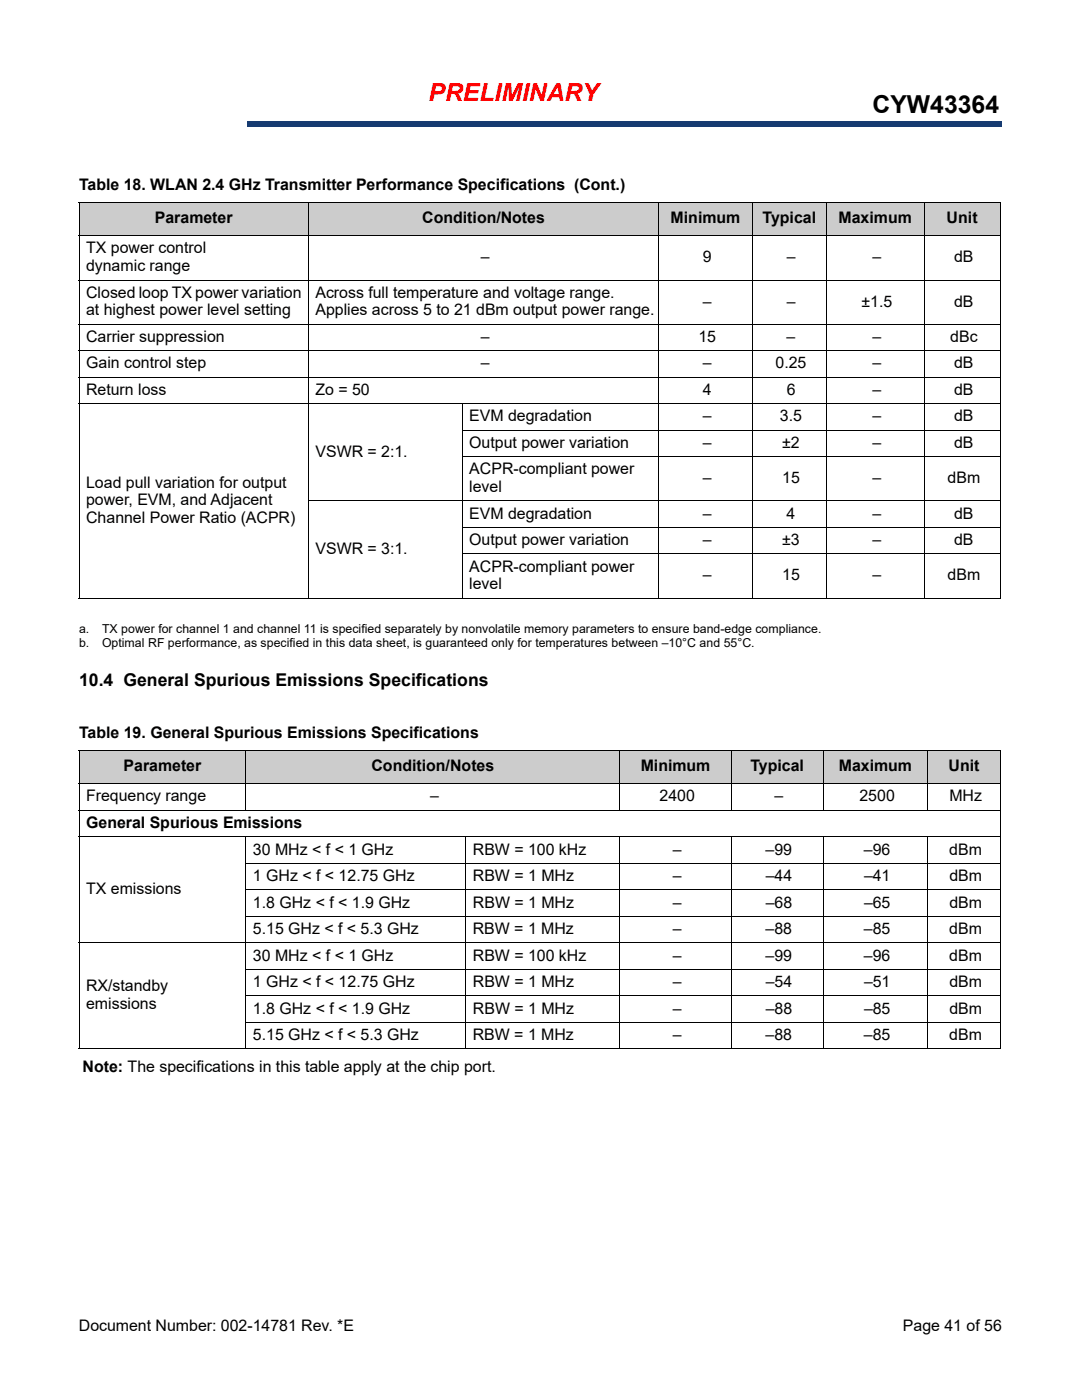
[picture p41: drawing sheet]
<svg xmlns="http://www.w3.org/2000/svg" width="216mm" height="279mm" viewBox="0 0 216 279" stroke-linecap="round" stroke-linejoin="round" font-family="sans-serif">
<defs><g id="words">
<text font-size="4.9" fill="#f00" x="85.5" y="20.2">PRELIMINARY</text>
<text font-size="4.9" x="174.1" y="22.5">CYW43364</text>
<text font-size="3.5" x="15.8" y="136.9">10.4 General Spurious Emissions Specifications</text>
<g font-size="3.2">
<text x="15.8" y="37.9">Table 18. WLAN 2.4 GHz Transmitter Performance Specifications (Cont.)</text>
<text x="30.9" y="44.6">Parameter</text>
<text x="84.3" y="44.6">Condition/Notes</text>
<text x="133.8" y="44.6">Minimum</text>
<text x="152.1" y="44.6">Typical</text>
<text x="167.3" y="44.6">Maximum</text>
<text x="188.9" y="44.6">Unit</text>
<text x="17.2" y="50.6">TX power control</text>
<text x="96" y="52.3">–</text>
<text x="140.2" y="52.3">9</text>
<text x="157" y="52.3">–</text>
<text x="174.1" y="52.3">–</text>
<text x="190.4" y="52.3">dB</text>
<text x="17.2" y="54.1">dynamic range</text>
<text x="17.2" y="59.4">Closed loop TX power variation</text>
<text x="62.9" y="59.4">Across full temperature and voltage range.</text>
<text x="17.2" y="62.9">at highest power level setting</text>
<text x="62.9" y="62.9">Applies across 5 to 21 dBm output power range.</text>
<text x="140.3" y="61.2">–</text>
<text x="157" y="61.2">–</text>
<text x="171.9" y="61.2">±1.5</text>
<text x="190.4" y="61.2">dB</text>
<text x="17.2" y="68.2">Carrier suppression</text>
<text x="96" y="68.2">–</text>
<text x="139.4" y="68.2">15</text>
<text x="157" y="68.2">–</text>
<text x="174.1" y="68.2">–</text>
<text x="189.6" y="68.2">dBc</text>
<text x="17.2" y="73.5">Gain control step</text>
<text x="96" y="73.5">–</text>
<text x="140.2" y="73.5">–</text>
<text x="154.8" y="73.5">0.25</text>
<text x="174.1" y="73.5">–</text>
<text x="190.4" y="73.5">dB</text>
<text x="17.2" y="78.8">Return loss</text>
<text x="63" y="78.8">Zo = 50</text>
<text x="140.2" y="78.8">4</text>
<text x="157" y="78.8">6</text>
<text x="174.1" y="78.8">–</text>
<text x="190.4" y="78.8">dB</text>
<text x="93.6" y="84.1">EVM degradation</text>
<text x="93.6" y="89.4">Output power variation</text>
<text x="140.2" y="84.1">–</text>
<text x="140.2" y="89.4">–</text>
<text x="155.6" y="84.1">3.5</text>
<text x="156.1" y="89.4">±2</text>
<text x="174.1" y="84.1">–</text>
<text x="174.1" y="89.4">–</text>
<text x="190.4" y="84.1">dB</text>
<text x="190.4" y="89.4">dB</text>
<text x="62.9" y="91.2">VSWR = 2:1.</text>
<text x="93.6" y="94.7">ACPR-compliant power</text>
<text x="17.2" y="97.3">Load pull variation for output</text>
<text x="17.2" y="100.9">power, EVM, and Adjacent</text>
<text x="93.6" y="98.2">level</text>
<text x="140.3" y="96.5">–</text>
<text x="156.1" y="96.5">15</text>
<text x="174.1" y="96.5">–</text>
<text x="189.1" y="96.5">dBm</text>
<text x="17.2" y="104.4">Channel Power Ratio (ACPR)</text>
<text x="93.6" y="103.5">EVM degradation</text>
<text x="140.2" y="103.5">–</text>
<text x="156.9" y="103.5">4</text>
<text x="174.1" y="103.5">–</text>
<text x="190.4" y="103.5">dB</text>
<text x="62.9" y="110.6">VSWR = 3:1.</text>
<text x="93.6" y="108.8">Output power variation</text>
<text x="140.2" y="108.8">–</text>
<text x="156.1" y="108.8">±3</text>
<text x="174.1" y="108.8">–</text>
<text x="190.4" y="108.8">dB</text>
<text x="93.6" y="114.1">ACPR-compliant power</text>
<text x="93.6" y="117.6">level</text>
<text x="140.3" y="115.8">–</text>
<text x="156.1" y="115.8">15</text>
<text x="174.1" y="115.8">–</text>
<text x="189.1" y="115.8">dBm</text>
<text x="15.8" y="147.3">Table 19. General Spurious Emissions Specifications</text>
<text x="24.7" y="153.9">Parameter</text>
<text x="74.1" y="153.9">Condition/Notes</text>
<text x="127.8" y="153.9">Minimum</text>
<text x="149.7" y="153.9">Typical</text>
<text x="167.4" y="153.9">Maximum</text>
<text x="189.3" y="153.9">Unit</text>
<text x="17.2" y="160">Frequency range</text>
<text x="85.8" y="160">–</text>
<text x="131.6" y="160">2400</text>
<text x="154.5" y="160">–</text>
<text x="171.5" y="160">2500</text>
<text x="189.4" y="160">MHz</text>
<text x="17.2" y="165.2">General Spurious Emissions</text>
<text x="50.5" y="170.5">30 MHz &lt; f &lt; 1 GHz</text>
<text x="94.4" y="170.5">RBW = 100 kHz</text>
<text x="134.2" y="170.5">–</text>
<text x="152.8" y="170.5">–99</text>
<text x="172.4" y="170.5">–96</text>
<text x="189.4" y="170.5">dBm</text>
<text x="17.2" y="178.5">TX emissions</text>
<text x="50.5" y="175.8">1 GHz &lt; f &lt; 12.75 GHz</text>
<text x="94.4" y="175.8">RBW = 1 MHz</text>
<text x="134.3" y="175.8">–</text>
<text x="152.8" y="175.8">–44</text>
<text x="172.4" y="175.8">–41</text>
<text x="189.4" y="175.8">dBm</text>
<text x="50.5" y="181.1">1.8 GHz &lt; f &lt; 1.9 GHz</text>
<text x="94.4" y="181.1">RBW = 1 MHz</text>
<text x="134.3" y="181.1">–</text>
<text x="152.8" y="181.1">–68</text>
<text x="172.4" y="181.1">–65</text>
<text x="189.4" y="181.1">dBm</text>
<text x="50.5" y="186.4">5.15 GHz &lt; f &lt; 5.3 GHz</text>
<text x="50.5" y="191.7">30 MHz &lt; f &lt; 1 GHz</text>
<text x="94.3" y="186.4">RBW = 1 MHz</text>
<text x="94.4" y="191.7">RBW = 100 kHz</text>
<text x="134.2" y="186.4">–</text>
<text x="134.2" y="191.7">–</text>
<text x="152.8" y="186.4">–88</text>
<text x="152.8" y="191.7">–99</text>
<text x="172.4" y="186.4">–85</text>
<text x="172.4" y="191.7">–96</text>
<text x="189.4" y="191.7">dBm</text>
<text x="189.4" y="186.4">dBm</text>
<text x="17.2" y="197.9">RX/standby</text>
<text x="50.5" y="197">1 GHz &lt; f &lt; 12.75 GHz</text>
<text x="94.4" y="197">RBW = 1 MHz</text>
<text x="134.3" y="197">–</text>
<text x="152.8" y="197">–54</text>
<text x="172.4" y="197">–51</text>
<text x="189.4" y="197">dBm</text>
<text x="17.2" y="201.4">emissions</text>
<text x="50.5" y="202.3">1.8 GHz &lt; f &lt; 1.9 GHz</text>
<text x="94.4" y="202.3">RBW = 1 MHz</text>
<text x="134.3" y="202.3">–</text>
<text x="152.8" y="202.3">–88</text>
<text x="172.4" y="202.3">–85</text>
<text x="189.4" y="202.3">dBm</text>
<text x="50.5" y="207.6">5.15 GHz &lt; f &lt; 5.3 GHz</text>
<text x="94.3" y="207.6">RBW = 1 MHz</text>
<text x="134.2" y="207.6">–</text>
<text x="152.8" y="207.6">–88</text>
<text x="172.4" y="207.6">–85</text>
<text x="189.4" y="207.6">dBm</text>
<text x="16.5" y="213.9">Note: The specifications in this table apply at the chip port.</text>
<text x="15.7" y="265.6">Document Number: 002-14781 Rev. *E</text>
<text x="180.1" y="265.6">Page 41 of 56</text>
</g>
<g font-size="2.5">
<text x="15.8" y="126.3">a.</text>
<text x="15.8" y="129.1">b.</text>
<text x="20.4" y="126.3">TX power for channel 1 and channel 11 is specified separately by nonvolatile memory parameters to ensure band-edge compliance.</text>
<text x="20.4" y="129.1">Optimal RF performance, as specified in this data sheet, is guaranteed only for temperatures between –10°C and 55°C.</text>
</g>
</g></defs>
<path d="M49.3 24.3h150.5v1h-150.5z" fill="#163b71"/>
<path d="M49.3 24.3h150.6" fill="none" stroke="#163b71" stroke-width=".2"/>
<path d="M199.7 24.3h.2v1h-.2z" fill="#163b71"/>
<path d="M49.3 25.3h150.5" fill="none" stroke="#163b71" stroke-width=".2"/>
<path d="M49.3 24.3h.1v1h-.1z" fill="#163b71"/>
<g fill="#ccc">
<path d="M15.8 149.7h33.3v6.7h-33.3z"/>
<path d="M49.1 149.7h74.6v6.7h-74.6z"/>
<path d="M123.7 149.7h22.2v6.7h-22.2z"/>
<path d="M145.9 149.7h18.3v6.7h-18.3z"/>
<path d="M164.2 149.7h20.9v6.7h-20.9z"/>
<path d="M185.1 149.7h14.5v6.7h-14.5z"/>
<path d="M15.8 40.3h45.7v6.8h-45.7z"/>
<path d="M61.5 40.3h70v6.8h-70z"/>
<path d="M131.5 40.3h18.6v6.8h-18.6z"/>
<path d="M150.1 40.3h14.8v6.8h-14.8z"/>
<path d="M164.9 40.3h19.5v6.8h-19.5z"/>
<path d="M184.4 40.3h15.2v6.8h-15.2z"/>
</g>
<g fill="none" stroke="#000" stroke-width=".2">
<path d="M15.7 40.3h184M15.7 47.1h184M15.7 55.9h184M15.8 40.4v78.9M61.5 40.3v79.2M131.5 40.3v79.2M150.1 40.3v79.2M164.9 40.3v79.2M184.4 40.3v79.2M199.6 40.4v78.9M15.7 64.7h184M15.7 70h184"/>
<path d="M15.7 75.3h184M15.7 80.6h184M61.4 100h138.3M92.2 85.9h107.5M92.2 91.2h107.5M92.2 80.5v39M15.7 119.4h184M92.2 105.3h107.5M92.2 110.6h107.5M15.7 149.7h184M15.7 156.4h184M15.8 149.8v59.5"/>
<path d="M49.1 149.6v12.2M123.7 149.6v12.2M145.9 149.6v12.2M164.2 149.6v12.2M185.1 149.6v12.2M199.6 149.8v59.5M15.7 161.7h184M15.7 167h184M49 172.3h150.7M49 177.6h150.7M49.1 166.9v42.5M93 166.9v42.5"/>
<path d="M123.7 166.9v42.5M145.9 166.9v42.5M164.2 166.9v42.5M185.1 166.9v42.5M15.7 188.2h184M49 182.9h150.7M49 193.5h150.7M49 198.8h150.7M15.7 209.3h184M49 204h150.7"/>
</g>
<use href="#words"/>
</svg>
